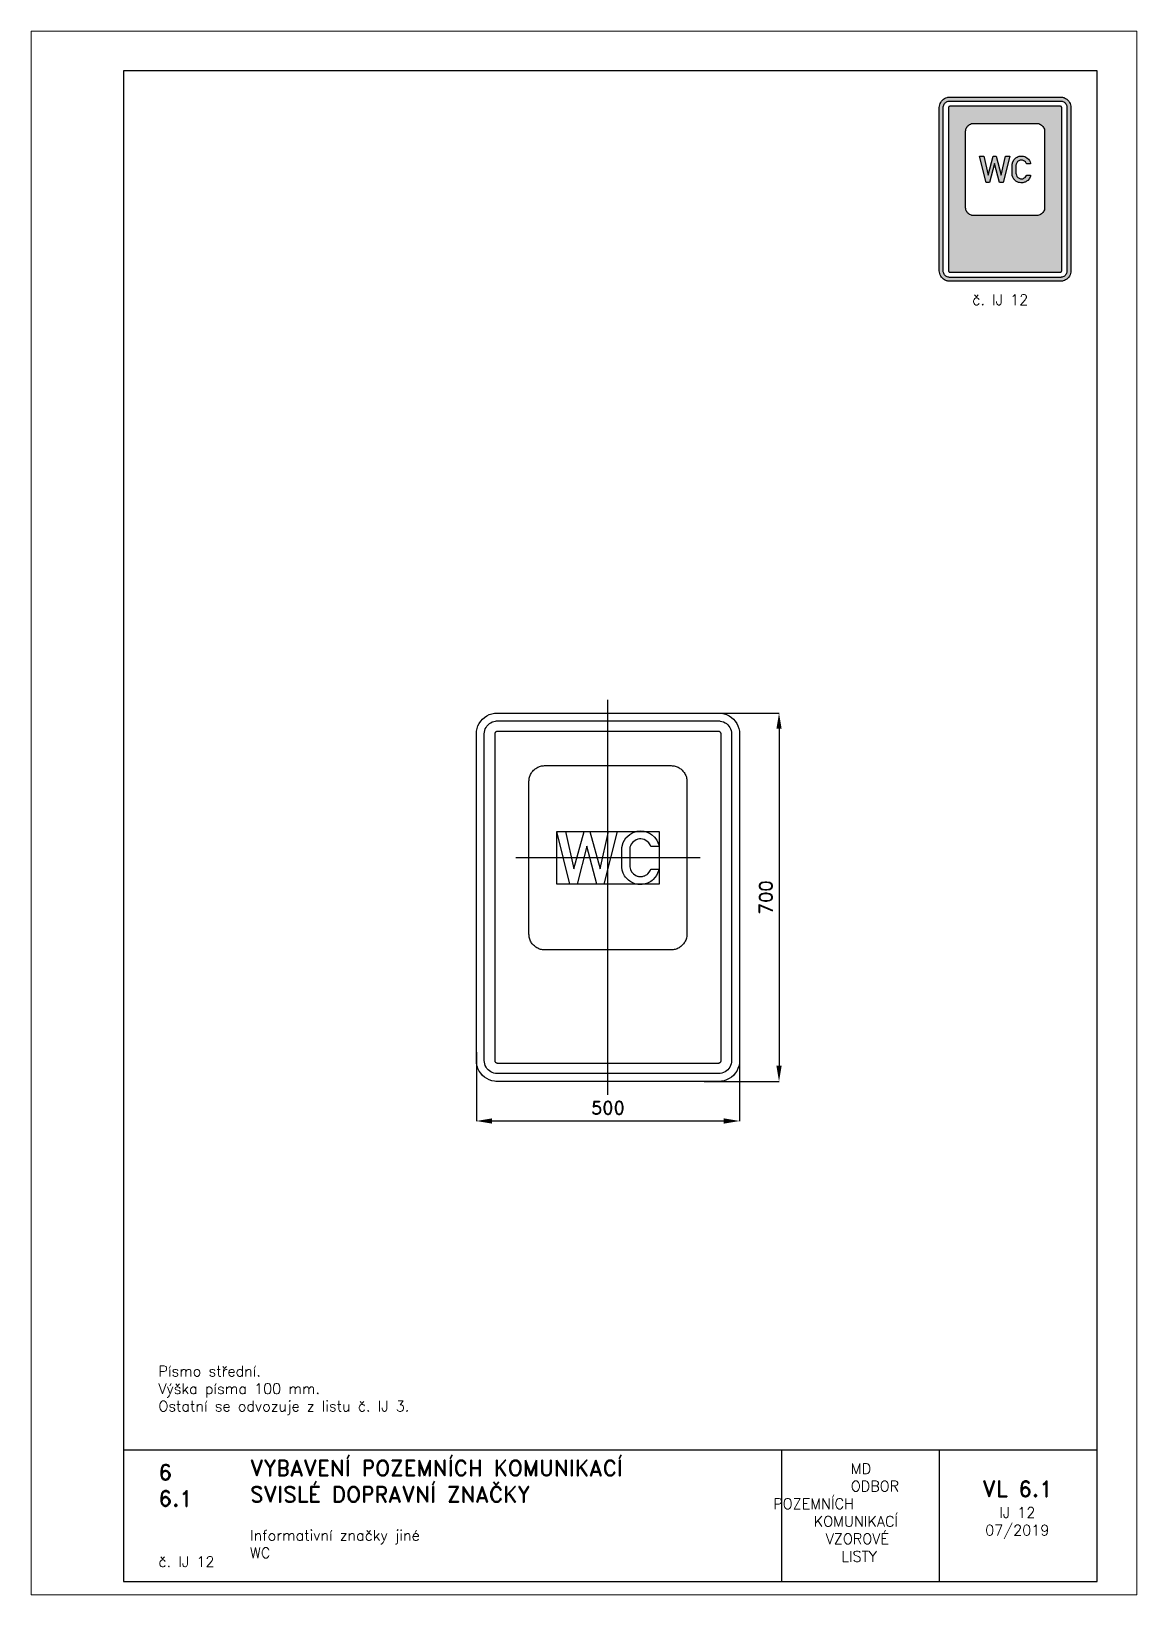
# Paper-space layout 'IJ 12' of a CAD drawing. Header units: millimetres. Extents: x 0 to 210, y 0 to 297.
# The model-space entities are those that its viewports show. They can reach past a viewport. Long polylines and large blocks are cut down to what shows.
import ezdxf

# ---------------------------------------------------------------- set-up
doc = ezdxf.new("R2010")
doc.units = ezdxf.units.MM
doc.header["$LTSCALE"] = 5
doc.linetypes.add('ČERCHOVANÁX2', pattern=[2, 1, -0.5, 0, -0.5])
doc.linetypes.add('ČÁRKOVANÁX2', pattern=[1.5, 1, -0.5])
for name, color, linetype in [('Kóty', 2, 'Continuous'), ('Rozpiska', 7, 'Continuous'), ('Značka', 7, 'Continuous')]:
    doc.layers.add(name, color=color, linetype=linetype)
doc.layers.add('Rámeček', color=6, linetype='Continuous', plot=False)
doc.styles.get("Standard").update_dxf_attribs({"font": 'romand.shx', "height": 25})
doc.dimstyles.get("Standard").update_dxf_attribs({"dimtxt": 25, "dimasz": 30, "dimexe": 0.18, "dimexo": 0.0625, "dimgap": 12.5, "dimtad": 1, "dimdec": 0, "dimzin": 0, "dimdsep": 46, "dimtxsty": 'Standard', "dimcen": 0.09, "dimadec": 0, "dimazin": 0, "dimtfac": 1, "dimtdec": 0, "dimtofl": 0, "dimtmove": 0, "dimatfit": 3, "dimfxl": 1, "dimtolj": 1, "dimtzin": 0, "dimarcsym": 0})

psp = doc.layouts.new('IJ 12')

# ---------------------------------------------------------------- texts
at = {"layer": 'Rozpiska', "color": 7, "attachment_point": 1}
for s, width, gutter_width, heights, insert, char_height in [('\\pi6.2619;č. IJ 12', 25, 75, [0], (172.5, 247), 2), ('Písmo střední.\\PVýška písma 100 mm. {\\H1.83333x; }\\POstatní se odvozuje z listu č. IJ 3.{\\H1.55556x; }', 155.5011, 100, [0], (24.16, 43.48), 2), ('6', 149.0422, 100, [0], (24.17, 24.77), 3), ('{\\C6;VYBAVENÍ POZEMNÍCH KOMUNIKACÍ\\P}SVISLÉ DOPRAVNÍ ZNAČKY{\\H1.34524x; }', 149.0422, 100, [0], (41.56, 25.56), 3), ('\\pi14.7414;{\\C6;MD\\P\\pi2.36044;}ODBOR POZEMNÍCH{\\H1.57143x; }\\P\\pi7.69378;KOMUNIKACÍ{\\H1.5x; }\\P\\pi9.97949;{\\C6;VZOROVÉ\\H1.47619x; \\H0.67742x;\\P\\pi12.93187;LISTY\\H1.26984x; }', 33.1018, 100, [0], (140.95, 24.95), 2), ('\\pi1.03113;{\\H1.5x;\\C6;VL 6.1\\P\\pi4.22158;\\H0.66667x;IJ 12\\H1.66666x; \\H0.6x;\\P\\pi1.5549;07/2019\\H1.80159x; }', 16.0623, 100, [0], (179.66, 21.61), 2), ('6.1', 149.0422, 100, [0], (24.17, 19.78), 3), ('{\\C6;Informativní značky jiné\\P}WC{\\H1.83333x; }', 149.0422, 100, [0], (41.56, 12.29), 2), ('{\\C6;č. IJ 12}', 15.9528, 100, [2.67], (24.17, 7.28), 2)]:
    psp.add_mtext_dynamic_manual_height_columns(s, width=width, gutter_width=gutter_width, heights=heights, dxfattribs=dict(at, insert=insert, char_height=char_height))

msp = doc.modelspace()

# ---------------------------------------------------------------- blocks, each defined once
blk = doc.blocks.new('*D0')
at = {"layer": 'Defpoints', "color": 0, "transparency": 16777216}
for p in [(190.5, 350), (182.6, -350), (325, -350)]:
    blk.add_point(p, dxfattribs=at)
at = {"layer": 'Kóty', "color": 0, "lineweight": -2, "transparency": 16777216}
for p, q in [((190.6, 350), (325.2, 350)), ((325, 320), (325, -320)), ((182.7, -350), (325.2, -350))]:
    blk.add_line(p, q, dxfattribs=at)
at = {"layer": 'Kóty', "color": 0, "transparency": 16777216}
for points in [[(320, 320), (330, 320), (325, 350)], [(320, -320), (330, -320), (325, -350)]]:
    blk.add_solid(points, dxfattribs=at)
at = {"layer": 'Kóty', "color": 0, "transparency": 16777216, "insert": (300, 0), "char_height": 25, "attachment_point": 5, "rotation": 90}
blk.add_mtext('\\A1;700', dxfattribs=at)
blk = doc.blocks.new('*D1')
at = {"layer": 'Defpoints', "color": 0, "transparency": 16777216}
for p in [(-250, -294.4), (250, -284.3), (250, -425)]:
    blk.add_point(p, dxfattribs=at)
at = {"layer": 'Kóty', "color": 0, "lineweight": -2, "transparency": 16777216}
for p, q in [((-250, -294.5), (-250, -425.2)), ((250, -284.4), (250, -425.2)), ((-220, -425), (220, -425))]:
    blk.add_line(p, q, dxfattribs=at)
at = {"layer": 'Kóty', "color": 0, "transparency": 16777216}
for points in [[(-220, -420), (-220, -430), (-250, -425)], [(220, -420), (220, -430), (250, -425)]]:
    blk.add_solid(points, dxfattribs=at)
at = {"layer": 'Kóty', "color": 0, "transparency": 16777216, "insert": (0, -400), "char_height": 25, "attachment_point": 5}
blk.add_mtext('\\A1;500', dxfattribs=at)

# ---------------------------------------------------------------- dimensions: what is measured, and where the dimension line sits
at = {"layer": 'Kóty'}
dim = msp.add_linear_dim(base=(325, -350), p1=(190.5244, 350), p2=(182.6082, -350), angle=90, dimstyle='Standard', dxfattribs=at)
dim.commit()
dim.dimension.update_dxf_attribs({"geometry": '*D0', "text_midpoint": (300, 0)})
dim = msp.add_linear_dim(base=(250, -425), p1=(-250, -294.4474), p2=(250, -284.3349), dimstyle='Standard', dxfattribs=at)
dim.commit()
dim.dimension.update_dxf_attribs({"geometry": '*D1', "text_midpoint": (0, -400)})

# ---------------------------------------------------------------- linework, layer by layer
at = {"layer": 'Značka', "color": 6, "linetype": 'ČERCHOVANÁX2', "ltscale": 5}
for points in [[(0, -375), (0, 375)], [(175, 75), (-175, 75)]]:
    msp.add_lwpolyline(points, dxfattribs=at)
at = {"layer": 'Značka', "color": 5}
for points in [[(-210, -350), (-210.2, -349.9995), (-210.3, -349.9988, -0.0321716), (-215.5, -349.637), (-220.6, -348.5823), (-225.5, -346.9227), (-230.1, -344.5885), (-234.4, -341.714), (-238.3, -338.2843), (-241.7, -334.4026), (-244.6, -330.0906), (-246.9, -325.4605), (-248.6, -320.5549), (-249.7, -315.4767), (-250, -310.314), (-250, -310.157), (-250, -310), (-250, 310), (-250, 310.157), (-250, 310.314), (-249.6, 315.479), (-248.6, 320.555), (-246.9, 325.464), (-244.6, 330.091), (-241.7, 334.402), (-238.3, 338.284), (-234.4, 341.717), (-230.1, 344.589), (-225.5, 346.906), (-220.6, 348.582), (-215.5, 349.654, -0.0367311), (-210.3, 349.999), (-210.2, 350), (-210, 350), (210, 350), (210.2, 350), (210.3, 349.999, -0.0321716), (215.5, 349.637), (220.6, 348.582), (225.5, 346.923), (230.1, 344.589), (234.4, 341.714), (238.3, 338.284), (241.7, 334.403), (244.6, 330.091), (246.9, 325.46), (248.6, 320.555), (249.7, 315.477), (250, 310.314), (250, 310.157), (250, 310), (250, -310), (250, -310.157), (250, -310.314), (249.6, -315.4791), (248.6, -320.5549), (246.9, -325.4636), (244.6, -330.0906), (241.7, -334.4017), (238.3, -338.2843), (234.4, -341.7172), (230.1, -344.5885), (225.5, -346.9061), (220.6, -348.5823), (215.5, -349.6542, -0.0367341), (210.3, -349.9988), (210.2, -349.9996), (210, -350), (-210, -350)], [(-210, -335), (-210.1, -334.9997), (-210.2, -334.9992, -0.0321601), (-213.4, -334.7731), (-216.6, -334.1139), (-219.7, -333.0767), (-222.6, -331.6178), (-225.3, -329.8212), (-227.7, -327.6777), (-229.8, -325.2516), (-231.6, -322.5566), (-233.1, -319.6628), (-234.1, -316.5968), (-234.8, -313.423), (-235, -310.196), (-235, -310.098), (-235, -310), (-235, 310), (-235, 310.098), (-235, 310.196), (-234.8, 313.424), (-234.1, 316.597), (-233.1, 319.665), (-231.6, 322.557), (-229.8, 325.251), (-227.7, 327.678), (-225.3, 329.823), (-222.6, 331.618), (-219.7, 333.066), (-216.6, 334.114), (-213.4, 334.784, -0.0367287), (-210.2, 334.999), (-210.1, 335), (-210, 335), (210, 335), (210.1, 335), (210.2, 334.999, -0.0321789), (213.4, 334.773), (216.6, 334.114), (219.7, 333.077), (222.6, 331.618), (225.3, 329.821), (227.7, 327.678), (229.8, 325.252), (231.6, 322.557), (233.1, 319.663), (234.1, 316.597), (234.8, 313.423), (235, 310.196), (235, 310.098), (235, 310), (235, -310), (235, -310.098), (235, -310.196), (234.8, -313.424), (234.1, -316.5968), (233.1, -319.6648), (231.6, -322.5566), (229.8, -325.2511), (227.7, -327.6777), (225.3, -329.8233), (222.6, -331.6178), (219.7, -333.0663), (216.6, -334.1139), (213.4, -334.7839), (210.2, -334.9992), (210.1, -334.9997), (210, -335), (-210, -335)], [(-120, -100), (-120.12, -100), (-120.24, -99.999, -0.032176), (-124.11, -99.728, -0.0354414), (-127.92, -98.937, -0.0362606), (-131.6, -97.692, -0.0344037), (-135.07, -95.941, -0.0337135), (-138.3, -93.785, -0.0340917), (-141.21, -91.213, -0.0341856), (-143.79, -88.302, -0.0342456), (-145.94, -85.068, -0.0340273), (-147.68, -81.595, -0.0333729), (-148.94, -77.916, -0.0341419), (-149.74, -74.108, -0.0367803), (-150, -70.236), (-150, -70.118), (-150, -70), (-150, 220), (-150, 220.118), (-150, 220.236, -0.0322112), (-149.73, 224.109, -0.035398), (-148.94, 227.916, -0.0362567), (-147.69, 231.598, -0.0344175), (-145.94, 235.068, -0.0337071), (-143.79, 238.301, -0.034076), (-141.21, 241.213, -0.0342033), (-138.3, 243.788, -0.0342414), (-135.07, 245.941, -0.0340198), (-131.6, 247.68, -0.0334199), (-127.92, 248.937, -0.0341212), (-124.11, 249.741, -0.0367502), (-120.24, 249.999), (-120.12, 250), (-120, 250), (120, 250), (120.12, 250), (120.24, 249.999, -0.032176), (124.11, 249.728, -0.0354605), (127.92, 248.937, -0.0362606), (131.6, 247.692, -0.0344109), (135.07, 245.941, -0.0337199), (138.3, 243.785, -0.034086), (141.21, 241.213, -0.0341806), (143.79, 238.302, -0.0342282), (145.94, 235.068, -0.0340198), (147.68, 231.595, -0.0333706), (148.94, 227.916, -0.0341419), (149.74, 224.108, -0.0367795), (150, 220.236), (150, 220.118), (150, 220), (150, -70), (150, -70.118), (150, -70.236), (149.73, -74.109), (148.94, -77.916), (147.69, -81.598, -0.0344283), (145.94, -85.068, -0.0337199), (143.79, -88.301, -0.034076), (141.21, -91.213, -0.0341972), (138.3, -93.788, -0.034235), (135.07, -95.941, -0.034041), (131.6, -97.68, -0.0334197), (127.92, -98.937, -0.0341328), (124.11, -99.741, -0.0367502), (120.24, -99.999), (120.12, -100), (120, -100), (-120, -100)], [(97, 53.661), (96.7, 51.807), (96.2, 49.964), (92.4, 41.075), (86, 33.599, -0.0874328), (76.2, 27.109, -0.0870372), (64.9, 24.318, -0.0817836), (53.9, 24.97, -0.0826095), (43.7, 29.089, -0.0823241), (35.1, 36.122, -0.0766596), (29.1, 45.516), (27, 51.378), (26.2, 57.484), (26.2, 58.224), (26.2, 58.964), (26.2, 92.536), (26.3, 93.547), (26.3, 94.557), (28.9, 104.289), (34.3, 112.88), (41.3, 119.418, -0.0698409), (49.8, 123.724, -0.059211), (57.7, 125.663, -0.0606338), (65.8, 125.682, -0.0680119), (74.7, 123.54, -0.0663934), (82.8, 119.099), (88.4, 114.265), (92.8, 108.359), (95, 104.013), (96.5, 99.391), (96.8, 97.952), (97.1, 96.505), (81.5, 96.505), (80.9, 98.008), (80.2, 99.484), (77.5, 103.505), (74, 106.786), (68.6, 109.653, 0.0780899), (62.7, 110.745, 0.0732895), (57, 110.247, 0.0733364), (51.8, 108.151), (47.4, 104.902), (44.1, 100.599), (42.8, 97.905), (41.8, 95.047), (41.5, 93.412), (41.3, 91.755), (41.3, 91.313), (41.3, 90.87), (41.3, 59.234), (41.3, 58.578), (41.4, 57.922), (42.6, 52.842), (45, 48.203), (48.5, 44.22), (52.9, 41.349, 0.0717966), (58.2, 39.582, 0.0731161), (63.9, 39.401, 0.0826161), (70.1, 41.006, 0.0817433), (75.5, 44.526), (78.6, 47.861), (80.8, 51.786), (81.2, 52.719), (81.5, 53.661), (97, 53.661)]]:
    msp.add_lwpolyline(points, format="xyb", dxfattribs=at)
for points in [[(-210, -315), (210, -315), (210, -315), (210, -315), (210.7, -314.955), (211.3, -314.823), (211.9, -314.615), (212.5, -314.324), (213.1, -313.964), (213.5, -313.536), (214, -313.05), (214.3, -312.511), (214.6, -311.933), (214.8, -311.319), (215, -310.685), (215, -310.039), (215, -310.02), (215, -310), (215, 310), (215, 310.02), (215, 310.039), (215, 310.685), (214.8, 311.319), (214.6, 311.933), (214.3, 312.511), (214, 313.05), (213.5, 313.536), (213.1, 313.965), (212.5, 314.324), (211.9, 314.613), (211.3, 314.823), (210.7, 314.957), (210, 315), (210, 315), (210, 315), (-210, 315), (-210, 315), (-210, 315), (-210.7, 314.955), (-211.3, 314.823), (-211.9, 314.615), (-212.5, 314.324), (-213.1, 313.964), (-213.5, 313.536), (-214, 313.05), (-214.3, 312.511), (-214.6, 311.933), (-214.8, 311.319), (-215, 310.685), (-215, 310.039), (-215, 310.02), (-215, 310), (-215, -310), (-215, -310.02), (-215, -310.039), (-215, -310.685), (-214.8, -311.319), (-214.6, -311.933), (-214.3, -312.511), (-214, -313.05), (-213.5, -313.536), (-213.1, -313.965), (-212.5, -314.324), (-211.9, -314.613), (-211.3, -314.823), (-210.7, -314.957), (-210, -315), (-210, -315), (-210, -315)], [(-72.1, 25.078), (-97.1, 125.078), (-80.9, 125.078), (-64.9, 53.714), (-45.2, 125.078), (-34.5, 125.078), (-14.9, 53.714), (1.3, 125.078), (17.4, 125.078), (-7.7, 25.078), (-21.1, 25.078), (-40, 97.172), (-58.7, 25.078), (-72.1, 25.078)]]:
    msp.add_lwpolyline(points, dxfattribs=at)
at = {"layer": 'Značka', "color": 6, "linetype": 'ČÁRKOVANÁX2', "ltscale": 2.5}
msp.add_lwpolyline([(-97.1, 25), (-97.1, 125), (97.1, 125), (97.1, 25), (-97.1, 25)], dxfattribs=at)

msp.set_redraw_order([(e.dxf.handle, doc.entitydb.next_handle()) for e in msp.query("TEXT MTEXT ATTDEF DIMENSION ARC_DIMENSION")])  # texts and dimensions are drawn at this point

# ---------------------------------------------------------------- hatches: boundary and pattern name
at = {"layer": 'Značka'}
h = psp.add_hatch(color=170, dxfattribs=at)
h.dxf.hatch_style = 1
edge = h.paths.add_edge_path(flags=0)
edge.add_line((179, 262), (178.99, 262))
edge.add_line((178.99, 262), (178.99, 262))
edge.add_arc((179, 263.51), 1.51, 262.3083, 269.6804, ccw=False)
edge.add_arc((178.98, 263.37), 1.37, 254.2095, 262.3332, ccw=False)
edge.add_line((178.6, 262.05), (178.42, 262.12))
edge.add_line((178.42, 262.12), (178.25, 262.2))
edge.add_line((178.25, 262.2), (178.08, 262.31))
edge.add_line((178.08, 262.31), (177.94, 262.44))
edge.add_line((177.94, 262.44), (177.81, 262.58))
edge.add_line((177.81, 262.58), (177.7, 262.75))
edge.add_line((177.7, 262.75), (177.62, 262.92))
edge.add_line((177.62, 262.92), (177.55, 263.1))
edge.add_line((177.55, 263.1), (177.51, 263.29))
edge.add_line((177.51, 263.29), (177.5, 263.49))
edge.add_line((177.5, 263.49), (177.5, 263.49))
edge.add_line((177.5, 263.49), (177.5, 263.5))
edge.add_line((177.5, 263.5), (177.5, 278))
edge.add_line((177.5, 278), (177.5, 278.01))
edge.add_line((177.5, 278.01), (177.5, 278.01))
edge.add_line((177.5, 278.01), (177.51, 278.21))
edge.add_line((177.51, 278.21), (177.55, 278.4))
edge.add_line((177.55, 278.4), (177.62, 278.58))
edge.add_line((177.62, 278.58), (177.7, 278.75))
edge.add_line((177.7, 278.75), (177.81, 278.92))
edge.add_line((177.81, 278.92), (177.94, 279.06))
edge.add_line((177.94, 279.06), (178.08, 279.19))
edge.add_line((178.08, 279.19), (178.25, 279.3))
edge.add_line((178.25, 279.3), (178.42, 279.38))
edge.add_line((178.42, 279.38), (178.6, 279.45))
edge.add_arc((178.99, 278.07), 1.43, 98.0089, 105.8229, ccw=False)
edge.add_arc((178.98, 278.18), 1.32, 89.6041, 98.0241, ccw=False)
edge.add_line((178.99, 279.5), (178.99, 279.5))
edge.add_line((178.99, 279.5), (179, 279.5))
edge.add_line((179, 279.5), (191, 279.5))
edge.add_line((191, 279.5), (191.01, 279.5))
edge.add_line((191.01, 279.5), (191.01, 279.5))
edge.add_arc((191, 277.99), 1.51, 82.3083, 89.6804, ccw=False)
edge.add_arc((191.02, 278.13), 1.37, 74.2073, 82.3354, ccw=False)
edge.add_line((191.4, 279.45), (191.58, 279.38))
edge.add_line((191.58, 279.38), (191.75, 279.3))
edge.add_line((191.75, 279.3), (191.91, 279.19))
edge.add_line((191.91, 279.19), (192.06, 279.06))
edge.add_line((192.06, 279.06), (192.19, 278.92))
edge.add_line((192.19, 278.92), (192.3, 278.75))
edge.add_line((192.3, 278.75), (192.38, 278.58))
edge.add_line((192.38, 278.58), (192.45, 278.4))
edge.add_line((192.45, 278.4), (192.49, 278.21))
edge.add_line((192.49, 278.21), (192.5, 278.01))
edge.add_line((192.5, 278.01), (192.5, 278.01))
edge.add_line((192.5, 278.01), (192.5, 278))
edge.add_line((192.5, 278), (192.5, 263.5))
edge.add_line((192.5, 263.5), (192.5, 263.49))
edge.add_line((192.5, 263.49), (192.5, 263.49))
edge.add_line((192.5, 263.49), (192.49, 263.29))
edge.add_line((192.49, 263.29), (192.45, 263.1))
edge.add_line((192.45, 263.1), (192.38, 262.92))
edge.add_line((192.38, 262.92), (192.3, 262.75))
edge.add_line((192.3, 262.75), (192.19, 262.58))
edge.add_line((192.19, 262.58), (192.06, 262.44))
edge.add_line((192.06, 262.44), (191.91, 262.31))
edge.add_line((191.91, 262.31), (191.75, 262.2))
edge.add_line((191.75, 262.2), (191.58, 262.12))
edge.add_line((191.58, 262.12), (191.4, 262.05))
edge.add_line((191.4, 262.05), (191.21, 262.01))
edge.add_arc((191.02, 263.32), 1.32, 269.6041, 278.0241, ccw=False)
edge.add_line((191.01, 262), (191.01, 262))
edge.add_line((191.01, 262), (191, 262))
edge.add_line((191, 262), (179, 262))
edge = h.paths.add_edge_path(flags=16)
edge.add_line((174.5, 250.25), (174.49, 250.25))
edge.add_line((174.49, 250.25), (174.49, 250.25))
edge.add_arc((174.5, 251.51), 1.26, 262.2976, 269.6693, ccw=False)
edge.add_arc((174.48, 251.4), 1.15, 254.2241, 262.3533, ccw=False)
edge.add_line((174.17, 250.29), (174.02, 250.35))
edge.add_line((174.02, 250.35), (173.87, 250.42))
edge.add_line((173.87, 250.42), (173.74, 250.51))
edge.add_line((173.74, 250.51), (173.62, 250.62))
edge.add_line((173.62, 250.62), (173.51, 250.74))
edge.add_line((173.51, 250.74), (173.42, 250.87))
edge.add_line((173.42, 250.87), (173.35, 251.02))
edge.add_line((173.35, 251.02), (173.29, 251.17))
edge.add_line((173.29, 251.17), (173.26, 251.33))
edge.add_line((173.26, 251.33), (173.25, 251.49))
edge.add_line((173.25, 251.49), (173.25, 251.5))
edge.add_line((173.25, 251.5), (173.25, 251.5))
edge.add_line((173.25, 251.5), (173.25, 282.5))
edge.add_line((173.25, 282.5), (173.25, 282.5))
edge.add_line((173.25, 282.5), (173.25, 282.51))
edge.add_line((173.25, 282.51), (173.26, 282.67))
edge.add_line((173.26, 282.67), (173.29, 282.83))
edge.add_line((173.29, 282.83), (173.35, 282.98))
edge.add_line((173.35, 282.98), (173.42, 283.13))
edge.add_line((173.42, 283.13), (173.51, 283.26))
edge.add_line((173.51, 283.26), (173.62, 283.38))
edge.add_line((173.62, 283.38), (173.74, 283.49))
edge.add_line((173.74, 283.49), (173.87, 283.58))
edge.add_line((173.87, 283.58), (174.02, 283.65))
edge.add_line((174.02, 283.65), (174.17, 283.71))
edge.add_line((174.17, 283.71), (174.33, 283.74))
edge.add_arc((174.48, 282.65), 1.1, 89.6108, 98.0292, ccw=False)
edge.add_line((174.49, 283.75), (174.49, 283.75))
edge.add_line((174.49, 283.75), (174.5, 283.75))
edge.add_line((174.5, 283.75), (195.5, 283.75))
edge.add_line((195.5, 283.75), (195.5, 283.75))
edge.add_line((195.5, 283.75), (195.51, 283.75))
edge.add_arc((195.5, 282.5), 1.25, 82.2973, 89.6731, ccw=False)
edge.add_arc((195.52, 282.6), 1.15, 74.2287, 82.3556, ccw=False)
edge.add_line((195.83, 283.71), (195.98, 283.65))
edge.add_line((195.98, 283.65), (196.13, 283.58))
edge.add_line((196.13, 283.58), (196.26, 283.49))
edge.add_line((196.26, 283.49), (196.38, 283.38))
edge.add_line((196.38, 283.38), (196.49, 283.26))
edge.add_line((196.49, 283.26), (196.58, 283.13))
edge.add_line((196.58, 283.13), (196.65, 282.98))
edge.add_line((196.65, 282.98), (196.71, 282.83))
edge.add_line((196.71, 282.83), (196.74, 282.67))
edge.add_line((196.74, 282.67), (196.75, 282.51))
edge.add_line((196.75, 282.51), (196.75, 282.5))
edge.add_line((196.75, 282.5), (196.75, 282.5))
edge.add_line((196.75, 282.5), (196.75, 251.5))
edge.add_line((196.75, 251.5), (196.75, 251.5))
edge.add_line((196.75, 251.5), (196.75, 251.49))
edge.add_line((196.75, 251.49), (196.74, 251.33))
edge.add_line((196.74, 251.33), (196.71, 251.17))
edge.add_line((196.71, 251.17), (196.65, 251.02))
edge.add_line((196.65, 251.02), (196.58, 250.87))
edge.add_line((196.58, 250.87), (196.49, 250.74))
edge.add_line((196.49, 250.74), (196.38, 250.62))
edge.add_line((196.38, 250.62), (196.26, 250.51))
edge.add_line((196.26, 250.51), (196.13, 250.42))
edge.add_line((196.13, 250.42), (195.98, 250.35))
edge.add_line((195.98, 250.35), (195.83, 250.29))
edge.add_line((195.83, 250.29), (195.67, 250.26))
edge.add_arc((195.52, 251.35), 1.1, 269.6151, 278.0355, ccw=False)
edge.add_line((195.51, 250.25), (195.5, 250.25))
edge.add_line((195.5, 250.25), (195.5, 250.25))
edge.add_line((195.5, 250.25), (174.5, 250.25))
edge = h.paths.add_edge_path(flags=0)
edge.add_line((174.5, 251.25), (195.5, 251.25))
edge.add_line((195.5, 251.25), (195.5, 251.25))
edge.add_line((195.5, 251.25), (195.5, 251.25))
edge.add_arc((195.5, 251.5), 0.254, 270.2998, 277.6559)
edge.add_line((195.53, 251.25), (195.57, 251.26))
edge.add_line((195.57, 251.26), (195.6, 251.27))
edge.add_line((195.6, 251.27), (195.63, 251.28))
edge.add_line((195.63, 251.28), (195.65, 251.3))
edge.add_line((195.65, 251.3), (195.68, 251.32))
edge.add_line((195.68, 251.32), (195.7, 251.35))
edge.add_line((195.7, 251.35), (195.72, 251.37))
edge.add_line((195.72, 251.37), (195.73, 251.4))
edge.add_line((195.73, 251.4), (195.74, 251.43))
edge.add_line((195.74, 251.43), (195.75, 251.47))
edge.add_line((195.75, 251.47), (195.75, 251.5))
edge.add_line((195.75, 251.5), (195.75, 251.5))
edge.add_line((195.75, 251.5), (195.75, 251.5))
edge.add_line((195.75, 251.5), (195.75, 282.5))
edge.add_line((195.75, 282.5), (195.75, 282.5))
edge.add_line((195.75, 282.5), (195.75, 282.5))
edge.add_line((195.75, 282.5), (195.75, 282.53))
edge.add_line((195.75, 282.53), (195.74, 282.57))
edge.add_line((195.74, 282.57), (195.73, 282.6))
edge.add_line((195.73, 282.6), (195.72, 282.63))
edge.add_line((195.72, 282.63), (195.7, 282.65))
edge.add_line((195.7, 282.65), (195.68, 282.68))
edge.add_line((195.68, 282.68), (195.65, 282.7))
edge.add_line((195.65, 282.7), (195.63, 282.72))
edge.add_line((195.63, 282.72), (195.6, 282.73))
edge.add_line((195.6, 282.73), (195.57, 282.74))
edge.add_line((195.57, 282.74), (195.53, 282.75))
edge.add_line((195.53, 282.75), (195.5, 282.75))
edge.add_line((195.5, 282.75), (195.5, 282.75))
edge.add_line((195.5, 282.75), (195.5, 282.75))
edge.add_line((195.5, 282.75), (174.5, 282.75))
edge.add_line((174.5, 282.75), (174.5, 282.75))
edge.add_line((174.5, 282.75), (174.5, 282.75))
edge.add_arc((174.5, 282.5), 0.253, 90.2708, 97.6498)
edge.add_line((174.47, 282.75), (174.43, 282.74))
edge.add_line((174.43, 282.74), (174.4, 282.73))
edge.add_line((174.4, 282.73), (174.37, 282.72))
edge.add_line((174.37, 282.72), (174.35, 282.7))
edge.add_line((174.35, 282.7), (174.32, 282.68))
edge.add_line((174.32, 282.68), (174.3, 282.65))
edge.add_line((174.3, 282.65), (174.28, 282.63))
edge.add_line((174.28, 282.63), (174.27, 282.6))
edge.add_line((174.27, 282.6), (174.26, 282.57))
edge.add_line((174.26, 282.57), (174.25, 282.53))
edge.add_line((174.25, 282.53), (174.25, 282.5))
edge.add_line((174.25, 282.5), (174.25, 282.5))
edge.add_line((174.25, 282.5), (174.25, 282.5))
edge.add_line((174.25, 282.5), (174.25, 251.5))
edge.add_line((174.25, 251.5), (174.25, 251.5))
edge.add_line((174.25, 251.5), (174.25, 251.5))
edge.add_line((174.25, 251.5), (174.25, 251.47))
edge.add_line((174.25, 251.47), (174.26, 251.43))
edge.add_line((174.26, 251.43), (174.27, 251.4))
edge.add_line((174.27, 251.4), (174.28, 251.37))
edge.add_line((174.28, 251.37), (174.3, 251.35))
edge.add_line((174.3, 251.35), (174.32, 251.32))
edge.add_line((174.32, 251.32), (174.35, 251.3))
edge.add_line((174.35, 251.3), (174.37, 251.28))
edge.add_line((174.37, 251.28), (174.4, 251.27))
edge.add_line((174.4, 251.27), (174.43, 251.26))
edge.add_line((174.43, 251.26), (174.47, 251.25))
edge.add_line((174.47, 251.25), (174.5, 251.25))
edge.add_line((174.5, 251.25), (174.5, 251.25))
edge.add_line((174.5, 251.25), (174.5, 251.25))
edge = h.paths.add_edge_path()
edge.add_line((174.5, 249.5), (174.49, 249.5))
edge.add_line((174.49, 249.5), (174.48, 249.5))
edge.add_arc((174.5, 251.51), 2.01, 262.3101, 269.684, ccw=False)
edge.add_arc((174.47, 251.33), 1.83, 254.1871, 262.3104, ccw=False)
edge.add_arc((174.42, 251.3), 1.79, 247.1694, 255.4801, ccw=False)
edge.add_line((173.73, 249.65), (173.5, 249.77))
edge.add_line((173.5, 249.77), (173.28, 249.91))
edge.add_line((173.28, 249.91), (173.09, 250.09))
edge.add_line((173.09, 250.09), (172.91, 250.28))
edge.add_line((172.91, 250.28), (172.77, 250.5))
edge.add_line((172.77, 250.5), (172.65, 250.73))
edge.add_line((172.65, 250.73), (172.57, 250.97))
edge.add_line((172.57, 250.97), (172.52, 251.23))
edge.add_line((172.52, 251.23), (172.5, 251.48))
edge.add_line((172.5, 251.48), (172.5, 251.49))
edge.add_line((172.5, 251.49), (172.5, 251.5))
edge.add_line((172.5, 251.5), (172.5, 282.5))
edge.add_line((172.5, 282.5), (172.5, 282.51))
edge.add_line((172.5, 282.51), (172.5, 282.52))
edge.add_line((172.5, 282.52), (172.52, 282.77))
edge.add_line((172.52, 282.77), (172.57, 283.03))
edge.add_line((172.57, 283.03), (172.65, 283.27))
edge.add_line((172.65, 283.27), (172.77, 283.5))
edge.add_line((172.77, 283.5), (172.91, 283.72))
edge.add_line((172.91, 283.72), (173.09, 283.91))
edge.add_line((173.09, 283.91), (173.28, 284.09))
edge.add_line((173.28, 284.09), (173.5, 284.23))
edge.add_line((173.5, 284.23), (173.73, 284.35))
edge.add_line((173.73, 284.35), (173.97, 284.43))
edge.add_arc((174.49, 282.6), 1.9, 98.0256, 105.852, ccw=False)
edge.add_arc((174.47, 282.74), 1.76, 89.6088, 98.0267, ccw=False)
edge.add_line((174.48, 284.5), (174.49, 284.5))
edge.add_line((174.49, 284.5), (174.5, 284.5))
edge.add_line((174.5, 284.5), (195.5, 284.5))
edge.add_line((195.5, 284.5), (195.51, 284.5))
edge.add_line((195.51, 284.5), (195.52, 284.5))
edge.add_arc((195.5, 282.49), 2.01, 82.3079, 89.6816, ccw=False)
edge.add_arc((195.53, 282.67), 1.83, 74.1838, 82.3067, ccw=False)
edge.add_arc((195.58, 282.7), 1.79, 67.1763, 75.4854, ccw=False)
edge.add_line((196.27, 284.35), (196.5, 284.23))
edge.add_line((196.5, 284.23), (196.72, 284.09))
edge.add_line((196.72, 284.09), (196.91, 283.91))
edge.add_line((196.91, 283.91), (197.09, 283.72))
edge.add_line((197.09, 283.72), (197.23, 283.5))
edge.add_line((197.23, 283.5), (197.35, 283.27))
edge.add_line((197.35, 283.27), (197.43, 283.03))
edge.add_line((197.43, 283.03), (197.48, 282.77))
edge.add_line((197.48, 282.77), (197.5, 282.52))
edge.add_line((197.5, 282.52), (197.5, 282.51))
edge.add_line((197.5, 282.51), (197.5, 282.5))
edge.add_line((197.5, 282.5), (197.5, 251.5))
edge.add_line((197.5, 251.5), (197.5, 251.49))
edge.add_line((197.5, 251.49), (197.5, 251.48))
edge.add_line((197.5, 251.48), (197.48, 251.23))
edge.add_line((197.48, 251.23), (197.43, 250.97))
edge.add_line((197.43, 250.97), (197.35, 250.73))
edge.add_line((197.35, 250.73), (197.23, 250.5))
edge.add_line((197.23, 250.5), (197.09, 250.28))
edge.add_line((197.09, 250.28), (196.91, 250.09))
edge.add_line((196.91, 250.09), (196.72, 249.91))
edge.add_line((196.72, 249.91), (196.5, 249.77))
edge.add_line((196.5, 249.77), (196.27, 249.65))
edge.add_line((196.27, 249.65), (196.03, 249.57))
edge.add_arc((195.51, 251.4), 1.9, 278.0246, 285.8506, ccw=False)
edge.add_arc((195.53, 251.26), 1.76, 269.6037, 278.0225, ccw=False)
edge.add_line((195.52, 249.5), (195.51, 249.5))
edge.add_line((195.51, 249.5), (195.5, 249.5))
edge.add_line((195.5, 249.5), (174.5, 249.5))
h = psp.add_hatch(color=170, dxfattribs=at)
h.dxf.hatch_style = 1
edge = h.paths.add_edge_path(flags=16)
edge.add_line((179, 262), (178.99, 262))
edge.add_line((178.99, 262), (178.99, 262))
edge.add_arc((179, 263.51), 1.51, 262.3083, 269.6804, ccw=False)
edge.add_arc((178.98, 263.37), 1.37, 254.2095, 262.3332, ccw=False)
edge.add_line((178.6, 262.05), (178.42, 262.12))
edge.add_line((178.42, 262.12), (178.25, 262.2))
edge.add_line((178.25, 262.2), (178.08, 262.31))
edge.add_line((178.08, 262.31), (177.94, 262.44))
edge.add_line((177.94, 262.44), (177.81, 262.58))
edge.add_line((177.81, 262.58), (177.7, 262.75))
edge.add_line((177.7, 262.75), (177.62, 262.92))
edge.add_line((177.62, 262.92), (177.55, 263.1))
edge.add_line((177.55, 263.1), (177.51, 263.29))
edge.add_line((177.51, 263.29), (177.5, 263.49))
edge.add_line((177.5, 263.49), (177.5, 263.49))
edge.add_line((177.5, 263.49), (177.5, 263.5))
edge.add_line((177.5, 263.5), (177.5, 278))
edge.add_line((177.5, 278), (177.5, 278.01))
edge.add_line((177.5, 278.01), (177.5, 278.01))
edge.add_line((177.5, 278.01), (177.51, 278.21))
edge.add_line((177.51, 278.21), (177.55, 278.4))
edge.add_line((177.55, 278.4), (177.62, 278.58))
edge.add_line((177.62, 278.58), (177.7, 278.75))
edge.add_line((177.7, 278.75), (177.81, 278.92))
edge.add_line((177.81, 278.92), (177.94, 279.06))
edge.add_line((177.94, 279.06), (178.08, 279.19))
edge.add_line((178.08, 279.19), (178.25, 279.3))
edge.add_line((178.25, 279.3), (178.42, 279.38))
edge.add_line((178.42, 279.38), (178.6, 279.45))
edge.add_arc((178.99, 278.07), 1.43, 98.0089, 105.8229, ccw=False)
edge.add_arc((178.98, 278.18), 1.32, 89.6041, 98.0241, ccw=False)
edge.add_line((178.99, 279.5), (178.99, 279.5))
edge.add_line((178.99, 279.5), (179, 279.5))
edge.add_line((179, 279.5), (191, 279.5))
edge.add_line((191, 279.5), (191.01, 279.5))
edge.add_line((191.01, 279.5), (191.01, 279.5))
edge.add_arc((191, 277.99), 1.51, 82.3083, 89.6804, ccw=False)
edge.add_arc((191.02, 278.13), 1.37, 74.2073, 82.3354, ccw=False)
edge.add_line((191.4, 279.45), (191.58, 279.38))
edge.add_line((191.58, 279.38), (191.75, 279.3))
edge.add_line((191.75, 279.3), (191.91, 279.19))
edge.add_line((191.91, 279.19), (192.06, 279.06))
edge.add_line((192.06, 279.06), (192.19, 278.92))
edge.add_line((192.19, 278.92), (192.3, 278.75))
edge.add_line((192.3, 278.75), (192.38, 278.58))
edge.add_line((192.38, 278.58), (192.45, 278.4))
edge.add_line((192.45, 278.4), (192.49, 278.21))
edge.add_line((192.49, 278.21), (192.5, 278.01))
edge.add_line((192.5, 278.01), (192.5, 278.01))
edge.add_line((192.5, 278.01), (192.5, 278))
edge.add_line((192.5, 278), (192.5, 263.5))
edge.add_line((192.5, 263.5), (192.5, 263.49))
edge.add_line((192.5, 263.49), (192.5, 263.49))
edge.add_line((192.5, 263.49), (192.49, 263.29))
edge.add_line((192.49, 263.29), (192.45, 263.1))
edge.add_line((192.45, 263.1), (192.38, 262.92))
edge.add_line((192.38, 262.92), (192.3, 262.75))
edge.add_line((192.3, 262.75), (192.19, 262.58))
edge.add_line((192.19, 262.58), (192.06, 262.44))
edge.add_line((192.06, 262.44), (191.91, 262.31))
edge.add_line((191.91, 262.31), (191.75, 262.2))
edge.add_line((191.75, 262.2), (191.58, 262.12))
edge.add_line((191.58, 262.12), (191.4, 262.05))
edge.add_line((191.4, 262.05), (191.21, 262.01))
edge.add_arc((191.02, 263.32), 1.32, 269.6041, 278.0241, ccw=False)
edge.add_line((191.01, 262), (191.01, 262))
edge.add_line((191.01, 262), (191, 262))
edge.add_line((191, 262), (179, 262))
edge = h.paths.add_edge_path()
edge.add_line((174.5, 251.25), (195.5, 251.25))
edge.add_line((195.5, 251.25), (195.5, 251.25))
edge.add_line((195.5, 251.25), (195.5, 251.25))
edge.add_arc((195.5, 251.5), 0.254, 270.2998, 277.6559)
edge.add_line((195.53, 251.25), (195.57, 251.26))
edge.add_line((195.57, 251.26), (195.6, 251.27))
edge.add_line((195.6, 251.27), (195.63, 251.28))
edge.add_line((195.63, 251.28), (195.65, 251.3))
edge.add_line((195.65, 251.3), (195.68, 251.32))
edge.add_line((195.68, 251.32), (195.7, 251.35))
edge.add_line((195.7, 251.35), (195.72, 251.37))
edge.add_line((195.72, 251.37), (195.73, 251.4))
edge.add_line((195.73, 251.4), (195.74, 251.43))
edge.add_line((195.74, 251.43), (195.75, 251.47))
edge.add_line((195.75, 251.47), (195.75, 251.5))
edge.add_line((195.75, 251.5), (195.75, 251.5))
edge.add_line((195.75, 251.5), (195.75, 251.5))
edge.add_line((195.75, 251.5), (195.75, 282.5))
edge.add_line((195.75, 282.5), (195.75, 282.5))
edge.add_line((195.75, 282.5), (195.75, 282.5))
edge.add_line((195.75, 282.5), (195.75, 282.53))
edge.add_line((195.75, 282.53), (195.74, 282.57))
edge.add_line((195.74, 282.57), (195.73, 282.6))
edge.add_line((195.73, 282.6), (195.72, 282.63))
edge.add_line((195.72, 282.63), (195.7, 282.65))
edge.add_line((195.7, 282.65), (195.68, 282.68))
edge.add_line((195.68, 282.68), (195.65, 282.7))
edge.add_line((195.65, 282.7), (195.63, 282.72))
edge.add_line((195.63, 282.72), (195.6, 282.73))
edge.add_line((195.6, 282.73), (195.57, 282.74))
edge.add_line((195.57, 282.74), (195.53, 282.75))
edge.add_line((195.53, 282.75), (195.5, 282.75))
edge.add_line((195.5, 282.75), (195.5, 282.75))
edge.add_line((195.5, 282.75), (195.5, 282.75))
edge.add_line((195.5, 282.75), (174.5, 282.75))
edge.add_line((174.5, 282.75), (174.5, 282.75))
edge.add_line((174.5, 282.75), (174.5, 282.75))
edge.add_arc((174.5, 282.5), 0.253, 90.2708, 97.6498)
edge.add_line((174.47, 282.75), (174.43, 282.74))
edge.add_line((174.43, 282.74), (174.4, 282.73))
edge.add_line((174.4, 282.73), (174.37, 282.72))
edge.add_line((174.37, 282.72), (174.35, 282.7))
edge.add_line((174.35, 282.7), (174.32, 282.68))
edge.add_line((174.32, 282.68), (174.3, 282.65))
edge.add_line((174.3, 282.65), (174.28, 282.63))
edge.add_line((174.28, 282.63), (174.27, 282.6))
edge.add_line((174.27, 282.6), (174.26, 282.57))
edge.add_line((174.26, 282.57), (174.25, 282.53))
edge.add_line((174.25, 282.53), (174.25, 282.5))
edge.add_line((174.25, 282.5), (174.25, 282.5))
edge.add_line((174.25, 282.5), (174.25, 282.5))
edge.add_line((174.25, 282.5), (174.25, 251.5))
edge.add_line((174.25, 251.5), (174.25, 251.5))
edge.add_line((174.25, 251.5), (174.25, 251.5))
edge.add_line((174.25, 251.5), (174.25, 251.47))
edge.add_line((174.25, 251.47), (174.26, 251.43))
edge.add_line((174.26, 251.43), (174.27, 251.4))
edge.add_line((174.27, 251.4), (174.28, 251.37))
edge.add_line((174.28, 251.37), (174.3, 251.35))
edge.add_line((174.3, 251.35), (174.32, 251.32))
edge.add_line((174.32, 251.32), (174.35, 251.3))
edge.add_line((174.35, 251.3), (174.37, 251.28))
edge.add_line((174.37, 251.28), (174.4, 251.27))
edge.add_line((174.4, 251.27), (174.43, 251.26))
edge.add_line((174.43, 251.26), (174.47, 251.25))
edge.add_line((174.47, 251.25), (174.5, 251.25))
edge.add_line((174.5, 251.25), (174.5, 251.25))
edge.add_line((174.5, 251.25), (174.5, 251.25))
h = psp.add_hatch(color=249, dxfattribs=at)
h.dxf.hatch_style = 1
edge = h.paths.add_edge_path()
edge.add_line((189.85, 269.68), (189.83, 269.59))
edge.add_line((189.83, 269.59), (189.81, 269.5))
edge.add_line((189.81, 269.5), (189.62, 269.05))
edge.add_line((189.62, 269.05), (189.3, 268.68))
edge.add_arc((188.13, 269.91), 1.69, 293.5207, 313.508, ccw=False)
edge.add_arc((188.13, 269.9), 1.68, 273.9252, 293.8225, ccw=False)
edge.add_arc((188.07, 269.9), 1.7, 257.257, 275.9588, ccw=False)
edge.add_arc((188.06, 269.88), 1.68, 238.5651, 257.4549, ccw=False)
edge.add_arc((188.03, 269.93), 1.7, 221.3116, 240.1364, ccw=False)
edge.add_arc((188.13, 270.01), 1.83, 203.7992, 221.334, ccw=False)
edge.add_line((186.45, 269.28), (186.35, 269.57))
edge.add_line((186.35, 269.57), (186.31, 269.87))
edge.add_line((186.31, 269.87), (186.31, 269.91))
edge.add_line((186.31, 269.91), (186.31, 269.95))
edge.add_line((186.31, 269.95), (186.31, 271.63))
edge.add_line((186.31, 271.63), (186.31, 271.68))
edge.add_line((186.31, 271.68), (186.31, 271.73))
edge.add_line((186.31, 271.73), (186.45, 272.21))
edge.add_line((186.45, 272.21), (186.72, 272.64))
edge.add_line((186.72, 272.64), (187.06, 272.97))
edge.add_arc((188.04, 271.56), 1.71, 108.876, 124.8564, ccw=False)
edge.add_arc((188.1, 271.57), 1.72, 97.0131, 110.5674, ccw=False)
edge.add_arc((188.09, 271.62), 1.68, 83.1948, 97.074, ccw=False)
edge.add_arc((188.12, 271.6), 1.69, 68.6861, 84.2494, ccw=False)
edge.add_arc((188.11, 271.55), 1.75, 53.6683, 68.8623, ccw=False)
edge.add_line((189.14, 272.95), (189.42, 272.71))
edge.add_line((189.42, 272.71), (189.64, 272.42))
edge.add_line((189.64, 272.42), (189.75, 272.2))
edge.add_line((189.75, 272.2), (189.82, 271.97))
edge.add_line((189.82, 271.97), (189.84, 271.9))
edge.add_line((189.84, 271.9), (189.85, 271.83))
edge.add_line((189.85, 271.83), (189.07, 271.83))
edge.add_line((189.07, 271.83), (189.04, 271.9))
edge.add_line((189.04, 271.9), (189.01, 271.97))
edge.add_line((189.01, 271.97), (188.87, 272.18))
edge.add_line((188.87, 272.18), (188.7, 272.34))
edge.add_line((188.7, 272.34), (188.43, 272.48))
edge.add_arc((188.11, 271.57), 0.966, 70.5838, 88.4444)
edge.add_arc((188.08, 271.56), 0.981, 86.6098, 103.3765)
edge.add_arc((188.08, 271.58), 0.961, 103.5645, 120.3419)
edge.add_line((187.59, 272.41), (187.37, 272.25))
edge.add_line((187.37, 272.25), (187.2, 272.03))
edge.add_line((187.2, 272.03), (187.14, 271.9))
edge.add_line((187.14, 271.9), (187.09, 271.75))
edge.add_line((187.09, 271.75), (187.07, 271.67))
edge.add_line((187.07, 271.67), (187.06, 271.59))
edge.add_line((187.06, 271.59), (187.06, 271.57))
edge.add_line((187.06, 271.57), (187.06, 271.54))
edge.add_line((187.06, 271.54), (187.06, 269.96))
edge.add_line((187.06, 269.96), (187.06, 269.93))
edge.add_line((187.06, 269.93), (187.07, 269.9))
edge.add_line((187.07, 269.9), (187.13, 269.64))
edge.add_line((187.13, 269.64), (187.25, 269.41))
edge.add_line((187.25, 269.41), (187.43, 269.21))
edge.add_line((187.43, 269.21), (187.64, 269.07))
edge.add_arc((188.08, 269.94), 0.978, 243.3486, 259.775)
edge.add_arc((188.08, 269.94), 0.98, 259.8176, 276.5448)
edge.add_arc((188.11, 269.94), 0.976, 275.068, 293.9593)
edge.add_arc((188.11, 269.96), 0.992, 293.7521, 312.4447)
edge.add_line((188.78, 269.23), (188.93, 269.39))
edge.add_line((188.93, 269.39), (189.04, 269.59))
edge.add_line((189.04, 269.59), (189.06, 269.64))
edge.add_line((189.06, 269.64), (189.07, 269.68))
edge.add_line((189.07, 269.68), (189.85, 269.68))
h.paths.add_polyline_path([(181.39, 268.25), (180.14, 273.25), (180.95, 273.25), (181.75, 269.69), (182.74, 273.25), (183.28, 273.25), (184.25, 269.69), (185.06, 273.25), (185.87, 273.25), (184.61, 268.25), (183.95, 268.25), (183, 271.86), (182.06, 268.25)])

# ---------------------------------------------------------------- linework, layer by layer
at = {"layer": 'Rozpiska', "color": 7}
for p, q in [((17.5, 27.5), (202.5, 27.5)), ((142.5, 27.5), (142.5, 2.5)), ((172.5, 27.5), (172.5, 2.5))]:
    psp.add_line(p, q, dxfattribs=at)
psp.add_lwpolyline([(17.5, 2.5), (202.5, 2.5), (202.5, 289.5), (17.5, 289.5)], close=True, dxfattribs=at)
at = {"layer": 'Značka', "color": 170}
for points in [[(174.5, 249.5), (174.49, 249.5), (174.48, 249.5, -0.032186), (174.23, 249.52, -0.035459), (173.97, 249.57, -0.036278), (173.73, 249.65), (173.5, 249.77), (173.28, 249.91), (173.09, 250.09), (172.91, 250.28), (172.77, 250.5), (172.65, 250.73), (172.57, 250.97), (172.52, 251.23), (172.5, 251.48), (172.5, 251.49), (172.5, 251.5), (172.5, 282.5), (172.5, 282.51), (172.5, 282.52), (172.52, 282.77), (172.57, 283.03), (172.65, 283.27), (172.77, 283.5), (172.91, 283.72), (173.09, 283.91), (173.28, 284.09), (173.5, 284.23), (173.73, 284.35), (173.97, 284.43, -0.034162), (174.23, 284.48, -0.036746), (174.48, 284.5), (174.49, 284.5), (174.5, 284.5), (195.5, 284.5), (195.51, 284.5), (195.52, 284.5, -0.032185), (195.77, 284.48, -0.035458), (196.03, 284.43, -0.036271), (196.27, 284.35), (196.5, 284.23), (196.72, 284.09), (196.91, 283.91), (197.09, 283.72), (197.23, 283.5), (197.35, 283.27), (197.43, 283.03), (197.48, 282.77), (197.5, 282.52), (197.5, 282.51), (197.5, 282.5), (197.5, 251.5), (197.5, 251.49), (197.5, 251.48), (197.48, 251.23), (197.43, 250.97), (197.35, 250.73), (197.23, 250.5), (197.09, 250.28), (196.91, 250.09), (196.72, 249.91), (196.5, 249.77), (196.27, 249.65), (196.03, 249.57, -0.034161), (195.77, 249.52, -0.03675), (195.52, 249.5), (195.51, 249.5), (195.5, 249.5), (174.5, 249.5)], [(174.5, 250.25), (174.49, 250.25), (174.49, 250.25, -0.032176), (174.33, 250.26, -0.035485), (174.17, 250.29), (174.02, 250.35), (173.87, 250.42), (173.74, 250.51), (173.62, 250.62), (173.51, 250.74), (173.42, 250.87), (173.35, 251.02), (173.29, 251.17), (173.26, 251.33), (173.25, 251.49), (173.25, 251.5), (173.25, 251.5), (173.25, 282.5), (173.25, 282.5), (173.25, 282.51), (173.26, 282.67), (173.29, 282.83), (173.35, 282.98), (173.42, 283.13), (173.51, 283.26), (173.62, 283.38), (173.74, 283.49), (173.87, 283.58), (174.02, 283.65), (174.17, 283.71), (174.33, 283.74, -0.036749), (174.49, 283.75), (174.49, 283.75), (174.5, 283.75), (195.5, 283.75), (195.5, 283.75), (195.51, 283.75, -0.032194), (195.67, 283.74, -0.035475), (195.83, 283.71), (195.98, 283.65), (196.13, 283.58), (196.26, 283.49), (196.38, 283.38), (196.49, 283.26), (196.58, 283.13), (196.65, 282.98), (196.71, 282.83), (196.74, 282.67), (196.75, 282.51), (196.75, 282.5), (196.75, 282.5), (196.75, 251.5), (196.75, 251.5), (196.75, 251.49), (196.74, 251.33), (196.71, 251.17), (196.65, 251.02), (196.58, 250.87), (196.49, 250.74), (196.38, 250.62), (196.26, 250.51), (196.13, 250.42), (195.98, 250.35), (195.83, 250.29), (195.67, 250.26, -0.036758), (195.51, 250.25), (195.5, 250.25), (195.5, 250.25), (174.5, 250.25)], [(174.5, 251.25), (195.5, 251.25), (195.5, 251.25), (195.5, 251.25, 0.032108), (195.53, 251.25), (195.57, 251.26), (195.6, 251.27), (195.63, 251.28), (195.65, 251.3), (195.68, 251.32), (195.7, 251.35), (195.72, 251.37), (195.73, 251.4), (195.74, 251.43), (195.75, 251.47), (195.75, 251.5), (195.75, 251.5), (195.75, 251.5), (195.75, 282.5), (195.75, 282.5), (195.75, 282.5), (195.75, 282.53), (195.74, 282.57), (195.73, 282.6), (195.72, 282.63), (195.7, 282.65), (195.68, 282.68), (195.65, 282.7), (195.63, 282.72), (195.6, 282.73), (195.57, 282.74), (195.53, 282.75), (195.5, 282.75), (195.5, 282.75), (195.5, 282.75), (174.5, 282.75), (174.5, 282.75), (174.5, 282.75, 0.032208), (174.47, 282.75), (174.43, 282.74), (174.4, 282.73), (174.37, 282.72), (174.35, 282.7), (174.32, 282.68), (174.3, 282.65), (174.28, 282.63), (174.27, 282.6), (174.26, 282.57), (174.25, 282.53), (174.25, 282.5), (174.25, 282.5), (174.25, 282.5), (174.25, 251.5), (174.25, 251.5), (174.25, 251.5), (174.25, 251.47), (174.26, 251.43), (174.27, 251.4), (174.28, 251.37), (174.3, 251.35), (174.32, 251.32), (174.35, 251.3), (174.37, 251.28), (174.4, 251.27), (174.43, 251.26), (174.47, 251.25), (174.5, 251.25), (174.5, 251.25), (174.5, 251.25)], [(179, 262), (178.99, 262), (178.99, 262, -0.032178), (178.79, 262.01, -0.035462), (178.6, 262.05), (178.42, 262.12), (178.25, 262.2), (178.08, 262.31), (177.94, 262.44), (177.81, 262.58), (177.7, 262.75), (177.62, 262.92), (177.55, 263.1), (177.51, 263.29), (177.5, 263.49), (177.5, 263.49), (177.5, 263.5), (177.5, 278), (177.5, 278.01), (177.5, 278.01), (177.51, 278.21), (177.55, 278.4), (177.62, 278.58), (177.7, 278.75), (177.81, 278.92), (177.94, 279.06), (178.08, 279.19), (178.25, 279.3), (178.42, 279.38), (178.6, 279.45, -0.034108), (178.79, 279.49, -0.036756), (178.99, 279.5), (178.99, 279.5), (179, 279.5), (191, 279.5), (191.01, 279.5), (191.01, 279.5, -0.032178), (191.21, 279.49, -0.035481), (191.4, 279.45), (191.58, 279.38), (191.75, 279.3), (191.91, 279.19), (192.06, 279.06), (192.19, 278.92), (192.3, 278.75), (192.38, 278.58), (192.45, 278.4), (192.49, 278.21), (192.5, 278.01), (192.5, 278.01), (192.5, 278), (192.5, 263.5), (192.5, 263.49), (192.5, 263.49), (192.49, 263.29), (192.45, 263.1), (192.38, 262.92), (192.3, 262.75), (192.19, 262.58), (192.06, 262.44), (191.91, 262.31), (191.75, 262.2), (191.58, 262.12), (191.4, 262.05), (191.21, 262.01, -0.036756), (191.01, 262), (191.01, 262), (191, 262), (179, 262)]]:
    psp.add_lwpolyline(points, format="xyb", dxfattribs=at)
at = {"layer": 'Značka', "color": 249}
psp.add_lwpolyline([(181.39, 268.25), (180.14, 273.25), (180.95, 273.25), (181.75, 269.69), (182.74, 273.25), (183.28, 273.25), (184.25, 269.69), (185.06, 273.25), (185.87, 273.25), (184.61, 268.25), (183.95, 268.25), (183, 271.86), (182.06, 268.25), (181.39, 268.25)], dxfattribs=at)
psp.add_lwpolyline([(189.85, 269.68), (189.83, 269.59), (189.81, 269.5), (189.62, 269.05), (189.3, 268.68, -0.087433), (188.81, 268.36, -0.087037), (188.24, 268.22, -0.081784), (187.7, 268.25, -0.08261), (187.18, 268.45, -0.082324), (186.75, 268.81, -0.07666), (186.45, 269.28), (186.35, 269.57), (186.31, 269.87), (186.31, 269.91), (186.31, 269.95), (186.31, 271.63), (186.31, 271.68), (186.31, 271.73), (186.45, 272.21), (186.72, 272.64), (187.06, 272.97, -0.069841), (187.49, 273.19, -0.059211), (187.89, 273.28, -0.060634), (188.29, 273.28, -0.068012), (188.74, 273.18, -0.066393), (189.14, 272.95), (189.42, 272.71), (189.64, 272.42), (189.75, 272.2), (189.82, 271.97), (189.84, 271.9), (189.85, 271.83), (189.07, 271.83), (189.04, 271.9), (189.01, 271.97), (188.87, 272.18), (188.7, 272.34), (188.43, 272.48, 0.07809), (188.14, 272.54, 0.073289), (187.85, 272.51, 0.073336), (187.59, 272.41), (187.37, 272.25), (187.2, 272.03), (187.14, 271.9), (187.09, 271.75), (187.07, 271.67), (187.06, 271.59), (187.06, 271.57), (187.06, 271.54), (187.06, 269.96), (187.06, 269.93), (187.07, 269.9), (187.13, 269.64), (187.25, 269.41), (187.43, 269.21), (187.64, 269.07, 0.071797), (187.91, 268.98, 0.073116), (188.2, 268.97, 0.082616), (188.5, 269.05, 0.081743), (188.78, 269.23), (188.93, 269.39), (189.04, 269.59), (189.06, 269.64), (189.07, 269.68), (189.85, 269.68)], format="xyb", dxfattribs=at)

psp.set_redraw_order([(e.dxf.handle, doc.entitydb.next_handle()) for e in psp.query("TEXT MTEXT ATTDEF DIMENSION ARC_DIMENSION")])  # texts and dimensions are drawn at this point

# ---------------------------------------------------------------- viewports
at = {"layer": 'Rámeček'}
psp.add_viewport(center=(105, 148.5), size=(210, 297), view_center_point=(-45.4848, 160.0801), view_height=2970, dxfattribs=at)

doc.saveas('drawing.dxf')
